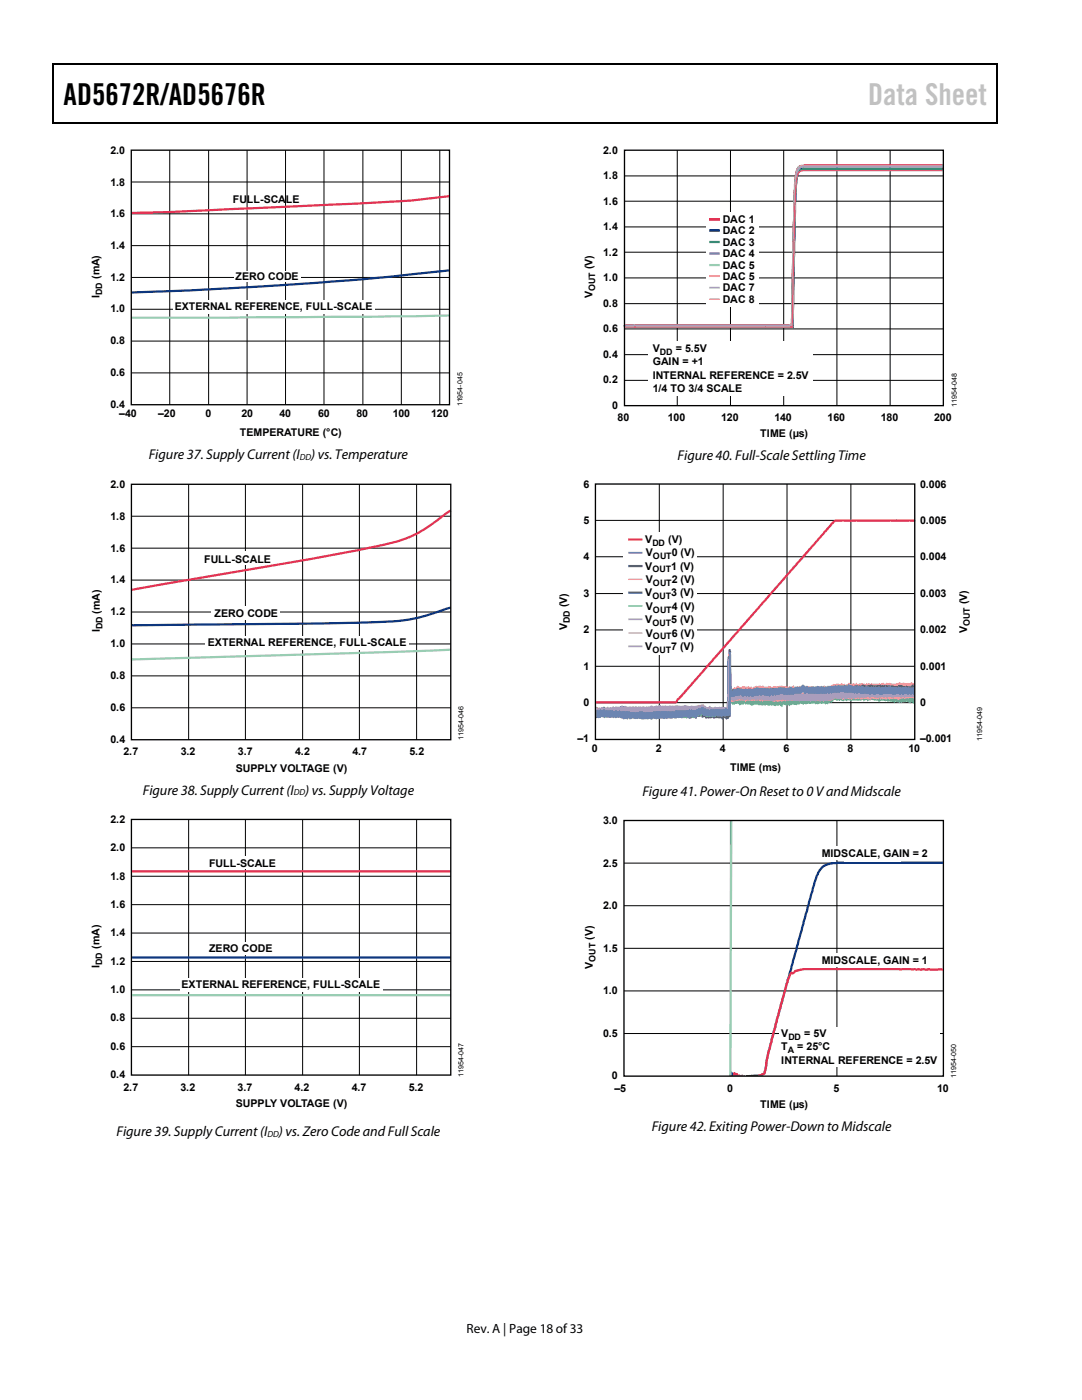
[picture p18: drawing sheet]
<svg xmlns="http://www.w3.org/2000/svg" width="216mm" height="279mm" viewBox="0 0 216 279" stroke-linecap="round" stroke-linejoin="round" font-family="sans-serif">
<defs><g id="words">
<text font-size="6" x="12.7" y="20.9">AD5672R/AD5676R</text>
<text font-size="6" fill="#c1c1c1" x="173.2" y="20.9">Data Sheet</text>
<g font-size="2.8">
<text x="29.7" y="91.7">Figure 37. Supply Current(I</text>
<text x="62.1" y="91.7">)vs. Temperature</text>
<text x="135.2" y="91.9">Figure 40. Full-Scale Settling Time</text>
<text x="28.5" y="158.6">Figure 38. Supply Current(I</text>
<text x="60.9" y="158.6">)vs. SupplyVoltage</text>
<text x="128.2" y="158.8">Figure 41. Power-On Reset to 0 V and Midscale</text>
<text x="23.2" y="226.7">Figure 39. Supply Current(I</text>
<text x="55.7" y="226.7">)vs. Zero Code and Full Scale</text>
<text x="130" y="225.7">Figure 42. Exiting Power-Down to Midscale</text>
</g>
<text font-size="2.7" x="93.1" y="266">Rev. A | Page 18 of33</text>
<g font-size="2.1">
<text x="22" y="30.7">2.0</text>
<text x="120.4" y="35.8">1.8</text>
<text x="120.4" y="30.7">2.0</text>
<text x="22" y="37">1.8</text>
<text x="46.4" y="40.6">FULL-SCALE</text>
<text x="120.4" y="40.9">1.6</text>
<text x="22" y="43.4">1.6</text>
<text x="120.4" y="46">1.4</text>
<text x="144.2" y="46.8">DAC 2</text>
<text x="144.2" y="44.5">DAC 1</text>
<text x="22" y="49.7">1.4</text>
<text x="118.2" y="53.8" transform="rotate(-90 118.2 53.8)">(V)</text>
<text x="120.4" y="51">1.2</text>
<text x="144.2" y="53.6">DAC 5</text>
<text x="144.2" y="51.3">DAC 4</text>
<text x="144.2" y="49">DAC 3</text>
<text x="19.8" y="59.4" transform="rotate(-90 19.8 59.4)">I</text>
<text x="19.8" y="55.7" transform="rotate(-90 19.8 55.7)">(mA)</text>
<text x="22" y="56">1.2</text>
<text x="47" y="55.9">ZERO CODE</text>
<text x="118.2" y="59.5" transform="rotate(-90 118.2 59.5)">V</text>
<text x="120.4" y="56.1">1.0</text>
<text x="144.2" y="58.2">DAC 7</text>
<text x="144.2" y="55.9">DAC 5</text>
<text x="22" y="62.4">1.0</text>
<text x="34.9" y="61.9">EXTERNAL REFERENCE, FULL-SCALE</text>
<text x="120.4" y="61.2">0.8</text>
<text x="144.2" y="60.4">DAC 8</text>
<text x="22" y="68.7">0.8</text>
<text x="120.4" y="71.4">0.4</text>
<text x="120.4" y="66.3">0.6</text>
<text x="130.2" y="70.2">V</text>
<text x="134.8" y="70.2">= 5.5V</text>
<text x="22" y="75">0.6</text>
<text x="120.4" y="76.5">0.2</text>
<text x="130.2" y="72.9">GAIN = +1</text>
<text x="130.2" y="75.6">INTERNAL REFERENCE = 2.5V</text>
<text x="22" y="81.4">0.4</text>
<text x="23.8" y="83.3">–40</text>
<text x="31.6" y="83.3">–20</text>
<text x="41" y="83.3">0</text>
<text x="48.2" y="83.3">20</text>
<text x="55.8" y="83.3">40</text>
<text x="63.5" y="83.3">60</text>
<text x="71.1" y="83.3">80</text>
<text x="78.4" y="83.3">100</text>
<text x="86.1" y="83.3">120</text>
<text x="122.1" y="81.5">0</text>
<text x="123.2" y="84">80</text>
<text x="130.2" y="78.3">1/4 TO 3/4 SCALE</text>
<text x="133.3" y="84">100</text>
<text x="143.9" y="84">120</text>
<text x="154.5" y="84">140</text>
<text x="165.1" y="84">160</text>
<text x="175.8" y="84">180</text>
<text x="186.4" y="84">200</text>
<text x="47.9" y="87.1">TEMPERATURE (°C)</text>
<text x="151.7" y="87.3">TIME (µs)</text>
<text x="22.1" y="97.4">2.0</text>
<text x="116.4" y="97.3">6</text>
<text x="183.6" y="97.3">0.006</text>
<text x="22.1" y="103.7">1.8</text>
<text x="116.4" y="104.6">5</text>
<text x="183.6" y="104.6">0.005</text>
<text x="22.1" y="110.1">1.6</text>
<text x="40.7" y="112.3">FULL-SCALE</text>
<text x="116.4" y="111.8">4</text>
<text x="128.8" y="108.4">V</text>
<text x="128.8" y="113.7">V</text>
<text x="128.9" y="111">V</text>
<text x="133.4" y="108.4">(V)</text>
<text x="133.9" y="113.7">1 (V)</text>
<text x="134" y="111">0 (V)</text>
<text x="183.6" y="111.8">0.004</text>
<text x="22.1" y="116.4">1.4</text>
<text x="116.4" y="119.1">3</text>
<text x="128.8" y="119">V</text>
<text x="128.9" y="116.4">V</text>
<text x="133.9" y="119">3 (V)</text>
<text x="134" y="116.4">2 (V)</text>
<text x="183.6" y="119.1">0.003</text>
<text x="19.9" y="122.4" transform="rotate(-90 19.9 122.4)">(mA)</text>
<text x="22.1" y="122.8">1.2</text>
<text x="42.8" y="123.1">ZERO CODE</text>
<text x="113.2" y="125.8" transform="rotate(-90 113.2 125.8)">V</text>
<text x="113.2" y="121.2" transform="rotate(-90 113.2 121.2)">(V)</text>
<text x="128.8" y="124.4">V</text>
<text x="128.9" y="121.7">V</text>
<text x="133.9" y="124.4">5 (V)</text>
<text x="134" y="121.7">4 (V)</text>
<text x="193" y="120.6" transform="rotate(-90 193 120.6)">(V)</text>
<text x="19.9" y="126.2" transform="rotate(-90 19.9 126.2)">I</text>
<text x="22.1" y="129.2">1.0</text>
<text x="41.5" y="129">EXTERNAL REFERENCE, FULL-SCALE</text>
<text x="116.4" y="126.4">2</text>
<text x="128.8" y="129.7">V</text>
<text x="128.9" y="127">V</text>
<text x="133.9" y="129.7">7 (V)</text>
<text x="134" y="127">6 (V)</text>
<text x="183.6" y="126.4">0.002</text>
<text x="193" y="126.4" transform="rotate(-90 193 126.4)">V</text>
<text x="22.1" y="135.5">0.8</text>
<text x="116.4" y="133.6">1</text>
<text x="183.6" y="133.6">0.001</text>
<text x="22.1" y="141.9">0.6</text>
<text x="116.4" y="140.9">0</text>
<text x="183.6" y="140.9">0</text>
<text x="22.1" y="148.2">0.4</text>
<text x="115.2" y="148.2">–1</text>
<text x="183.6" y="148.2">–0.001</text>
<text x="24.6" y="150.8">2.7</text>
<text x="36.1" y="150.8">3.2</text>
<text x="47" y="154">SUPPLY VOLTAGE (V)</text>
<text x="47.5" y="150.8">3.7</text>
<text x="58.9" y="150.8">4.2</text>
<text x="70.3" y="150.8">4.7</text>
<text x="81.7" y="150.8">5.2</text>
<text x="118.1" y="150.1">0</text>
<text x="130.9" y="150.1">2</text>
<text x="143.6" y="150.1">4</text>
<text x="145.7" y="153.9">TIME (ms)</text>
<text x="156.4" y="150.1">6</text>
<text x="169.1" y="150.1">8</text>
<text x="181.3" y="150.1">10</text>
<text x="22.1" y="164.3">2.2</text>
<text x="120.3" y="164.5">3.0</text>
<text x="22.1" y="169.9">2.0</text>
<text x="41.7" y="173">FULL-SCALE</text>
<text x="120.3" y="173">2.5</text>
<text x="164" y="171.1">MID</text>
<text x="167.9" y="171.1">SCALE, GAIN = 2</text>
<text x="22.1" y="175.6">1.8</text>
<text x="22.1" y="181.2">1.6</text>
<text x="120.3" y="181.4">2.0</text>
<text x="19.9" y="189.4" transform="rotate(-90 19.9 189.4)">(mA)</text>
<text x="22.1" y="186.9">1.4</text>
<text x="41.7" y="190.1">ZERO CODE</text>
<text x="118.3" y="187.6" transform="rotate(-90 118.3 187.6)">(V)</text>
<text x="120.3" y="189.9">1.5</text>
<text x="19.9" y="193.1" transform="rotate(-90 19.9 193.1)">I</text>
<text x="22.1" y="192.5">1.2</text>
<text x="36.2" y="197.1">EXTERNAL REFERENCE, FULL-SCALE</text>
<text x="118.3" y="193.3" transform="rotate(-90 118.3 193.3)">V</text>
<text x="164" y="192.4">MID</text>
<text x="167.9" y="192.4">SCALE, GAIN = 1</text>
<text x="22.1" y="203.8">0.8</text>
<text x="22.1" y="198.2">1.0</text>
<text x="120.3" y="198.4">1.0</text>
<text x="22.1" y="209.5">0.6</text>
<text x="120.3" y="206.9">0.5</text>
<text x="155.9" y="206.9">V</text>
<text x="155.9" y="209.6">T</text>
<text x="159.1" y="209.6">= 25°C</text>
<text x="160.5" y="206.9">= 5V</text>
<text x="22.1" y="215.1">0.4</text>
<text x="122.1" y="215.4">0</text>
<text x="155.9" y="212.3">INTERNAL REFERENCE = 2.5V</text>
<text x="24.6" y="217.6">2.7</text>
<text x="36" y="217.6">3.2</text>
<text x="47" y="220.9">SUPPLY VOLTAGE (V)</text>
<text x="47.4" y="217.6">3.7</text>
<text x="58.8" y="217.6">4.2</text>
<text x="70.2" y="217.6">4.7</text>
<text x="81.6" y="217.6">5.2</text>
<text x="122.6" y="217.9">–5</text>
<text x="145.1" y="217.9">0</text>
<text x="151.7" y="221.1">TIME (µs)</text>
<text x="166.3" y="217.9">5</text>
<text x="187" y="217.9">10</text>
</g>
<g font-size="1.8">
<text x="20.4" y="58.8" transform="rotate(-90 20.4 58.8)">DD</text>
<text x="118.7" y="58.1" transform="rotate(-90 118.7 58.1)">OUT</text>
<text x="131.7" y="70.8">DD</text>
<text x="59.8" y="91.8">DD</text>
<text x="130.2" y="108.9">DD</text>
<text x="130.3" y="111.6">OUT</text>
<text x="130.2" y="119.6">OUT</text>
<text x="130.2" y="114.2">OUT</text>
<text x="130.3" y="116.9">OUT</text>
<text x="20.4" y="125.6" transform="rotate(-90 20.4 125.6)">DD</text>
<text x="113.7" y="124.4" transform="rotate(-90 113.7 124.4)">DD</text>
<text x="130.2" y="124.9">OUT</text>
<text x="130.3" y="122.2">OUT</text>
<text x="193.5" y="124.9" transform="rotate(-90 193.5 124.9)">OUT</text>
<text x="130.2" y="130.2">OUT</text>
<text x="130.3" y="127.6">OUT</text>
<text x="58.6" y="158.8">DD</text>
<text x="118.8" y="191.9" transform="rotate(-90 118.8 191.9)">OUT</text>
<text x="20.4" y="192.5" transform="rotate(-90 20.4 192.5)">DD</text>
<text x="157.3" y="207.5">DD</text>
<text x="157.2" y="210.2">A</text>
<text x="53.4" y="226.8">DD</text>
</g>
<g font-size="1.4">
<text x="92.3" y="81.1" transform="rotate(-90 92.3 81.1)">11954-045</text>
<text x="190.9" y="81.3" transform="rotate(-90 190.9 81.3)">11954-048</text>
<text x="92.5" y="147.7" transform="rotate(-90 92.5 147.7)">11954-046</text>
<text x="196" y="147.9" transform="rotate(-90 196 147.9)">11954-049</text>
<text x="92.5" y="214.9" transform="rotate(-90 92.5 214.9)">11954-047</text>
<text x="190.8" y="215.1" transform="rotate(-90 190.8 215.1)">11954-050</text>
</g>
</g></defs>
<path d="M10.5 12.7h.3v1h-.3zM10.5 12.7h.3v.3h-.3zM133.3 12.7h.3v.3h-.3zM198.8 12.7h.2v1h-.2zM198.8 12.7h.2v.3h-.2zM10.5 24.4h.3v.2h-.3zM133.1 24.4h.2v.2h-.2zM198.8 24.4h.2v.2h-.2z" fill="#000"/>
<path d="M10.7 13.7v10.7M10.8 12.8h122.5M133.6 12.8h65.2M198.9 13.7v10.7M10.8 24.5h188" fill="none" stroke="#000" stroke-width=".25"/>
<g fill="none" stroke="#000" stroke-width=".2">
<path d="M26.2 36.3h63.5M33.9 30v50.8M41.6 30v50.8M49.3 30v50.8M57 30v50.8M64.6 30v50.8M72.4 30v50.8M80.1 30v50.8M87.8 30v50.8M26.2 55.4h63.5M26.2 49h63.5M26.2 42.7h63.5"/>
<path d="M26.2 74.4h63.5M26.2 68.1h63.5M26.2 61.7h63.5"/>
</g>
<path d="M89.7 54l-13.7 1.4-14.2 1.1-22 1.4-13.6 .5" fill="none" stroke="#0a347d" stroke-width=".44"/>
<path d="M89.7 39.1a270.8 270.8 0 0 1-24.1 1.8l-30.9 1.4-8.5 .2" fill="none" stroke="#e23354" stroke-width=".44"/>
<path d="M89.7 63l-15.4 .2-48.1 .2" fill="none" stroke="#99cdb3" stroke-width=".44"/>
<path d="M26.2 30h63.5v50.8h-63.5z" fill="none" stroke="#000" stroke-width=".26"/>
<g fill="#fff">
<path d="M46.7 54.2h13.3v2.1h-13.3z"/>
<path d="M34.7 60h40.1v2.7h-40.1z"/>
</g>
<path d="M37.6 96.7v50.9M49 96.7v50.9M60.4 96.7v50.9M71.7 96.7v50.9M83.1 96.7v50.9M26.2 115.8h63.7M26.2 109.4h63.7M26.2 103h63.7M26.2 134.9h63.7M26.2 128.5h63.7M26.2 122.1h63.7M26.2 141.3h63.7" fill="none" stroke="#000" stroke-width=".2"/>
<path d="M89.9 121.3l-.5 .1a38.7 38.7 0 0 1-15.9 2.8l-47.3 .6" fill="none" stroke="#0a347d" stroke-width=".44"/>
<path d="M89.9 101.9l-.5 .3a31.7 31.7 0 0 1-9.4 5.6 403.5 403.5 0 0 1-33 6.3l-20.8 3.6" fill="none" stroke="#e23354" stroke-width=".44"/>
<g fill="#fff">
<path d="M48.2 110.1h1.6v2.7h-1.6z"/>
<path d="M42.2 121h13.6v2.7h-13.6z"/>
</g>
<path d="M89.9 129.7l-63.7 1.9" fill="none" stroke="#99cdb3" stroke-width=".44"/>
<path d="M26.2 96.7h63.7v50.9h-63.7z" fill="none" stroke="#000" stroke-width=".27"/>
<path d="M41 127h40.5v2.8h-40.5z" fill="#fff"/>
<g fill="none" stroke="#000" stroke-width=".2">
<path d="M26.2 174.9h63.7M26.2 169.2h63.7M37.6 163.5v51.1M49 163.5v51.1M60.4 163.5v51.1M71.7 163.5v51.1M83.1 163.5v51.1M26.2 197.5h63.7M26.2 191.9h63.7M26.2 186.2h63.7M26.2 180.5h63.7M26.2 208.9h63.7"/>
<path d="M26.2 203.2h63.7"/>
</g>
<path d="M26.2 191.1h63.7" fill="none" stroke="#0a347d" stroke-width=".44"/>
<path d="M26.2 173.9h63.7" fill="none" stroke="#e23354" stroke-width=".44"/>
<path d="M26.2 198.6h63.7" fill="none" stroke="#99cdb3" stroke-width=".44"/>
<path d="M26.2 163.5h63.7v51.1h-63.7z" fill="none" stroke="#000" stroke-width=".27"/>
<g fill="#fff">
<path d="M41.2 188.1h13.3v2.5h-13.3z"/>
<path d="M45.3 170.9h5.1v2.5h-5.1z"/>
<path d="M36 195.2h40.3v2.7h-40.3z"/>
</g>
<g fill="none" stroke="#000" stroke-width=".2">
<path d="M124.6 35.1h63.6M135.1 30v51M145.8 30v51M156.4 30v51M167 30v51M177.6 30v51M124.6 40.2h63.6M124.6 55.5h63.6M124.6 50.3h63.6M124.6 45.3h63.6M124.6 70.8h63.6M124.6 65.6h63.6"/>
<path d="M124.6 60.6h63.6M124.6 75.9h63.6"/>
</g>
<path d="M188.2 33.1l-28 .1a1.27 1.27 0 0 0-1.2 1.2l-.4 4-.5 26.8-.1-.4v.2l-.1-.2-.1 .2-33.2-.1" fill="none" stroke="#db0029" stroke-width=".53"/>
<path d="M188.2 33.7h-28a1.35 1.35 0 0 0-1.2 1.2l-.4 5.5-.5 25v-.4l-.1 .2h-33.4" fill="none" stroke="#0a347d" stroke-width=".53"/>
<path d="M188.2 33.8h-27.8a1.38 1.38 0 0 0-1.4 1l-.1 .8-.3 3.8-.5 26-.1-.3v.2l-.1-.2-33.3 .1" fill="none" stroke="#339b66" stroke-width=".44"/>
<path d="M188.2 33.2h-28.3l-.5 .2-.3 .5-.2 1-.3 3.2-.5 27.2-.1-.5v.2l-.1-.2-.1 .2h-33.3" fill="none" stroke="#8366b0" stroke-width=".44"/>
<path d="M188.2 33.2h-27.8a1.11 1.11 0 0 0-1.4 .9l-.4 4.4-.5 26.7-.1-.4v.2l-.1-.2-.1 .2h-33.2" fill="none" stroke="#99cdb3" stroke-width=".44"/>
<path d="M188.2 33.2h-28.2a1.48 1.48 0 0 0-1.1 1.5l-.3 3.3-.1 2.5-.4 24.8-.1-.5v.2h-33.4" fill="none" stroke="#fea36e" stroke-width=".35"/>
<path d="M188.2 33.3h-27.8a1.35 1.35 0 0 0-1.4 1.1l-.1 .9-.3 4.3-.5 25.6-.1-.4v.3l-.1-.2-33.4 .1" fill="none" stroke="#9daecb" stroke-width=".35"/>
<path d="M188.2 34h-27.8a1.28 1.28 0 0 0-1.3 1.2l-.2 1.1-.3 4.7-.5 24.5-.1-.3-33.4 .1" fill="none" stroke="#e9667f" stroke-width=".27"/>
<path d="M124.6 30h63.6v51h-63.6z" fill="none" stroke="#000" stroke-width=".27"/>
<path d="M140.8 42.4h10.5v18.7h-10.5z" fill="#fff"/>
<path d="M141.5 43.8h2.1" fill="none" stroke="#db0029" stroke-width=".53"/>
<path d="M141.5 46h2.1" fill="none" stroke="#0a347d" stroke-width=".53"/>
<path d="M141.5 48.3h2.1" fill="none" stroke="#339b66" stroke-width=".44"/>
<path d="M141.5 50.6h2.1" fill="none" stroke="#8366b0" stroke-width=".44"/>
<path d="M141.5 52.9h2.1" fill="none" stroke="#99cdb3" stroke-width=".44"/>
<path d="M141.5 55.1h2.1" fill="none" stroke="#fea36e" stroke-width=".35"/>
<path d="M141.5 57.4h2.1" fill="none" stroke="#9daecb" stroke-width=".35"/>
<path d="M141.5 59.7h2.1" fill="none" stroke="#e9667f" stroke-width=".27"/>
<path d="M129.2 68.1h32.9v11h-32.9z" fill-rule="evenodd" fill="#fff"/>
<path d="M131.6 96.6v51M144.3 96.6v51M157 96.6v51M169.8 96.6v51M118.8 103.9h63.7M118.8 111.1h63.7M118.8 118.5h63.7M118.8 125.7h63.7M118.8 133h63.7M118.8 140.2h63.7" fill="none" stroke="#000" stroke-width=".2"/>
<path d="M118.6 141.8l.4-.2a.38 .38 0 0 0 .7-.1h.7a.61 .61 0 0 0 .8 0h.2a1.99 1.99 0 0 0 1.6-.2l.2 .3 .5-.2h.4l.4 .2 .4-.3 .5 .2 .1-.2h1.1a2.67 2.67 0 0 0 1.9 0l.4 .3 .9-.3 .2 .3 .3-.2 .5 .2 .2-.1 .3 .1h.9l.2-.1 .3 .1h.4l.2 .1 .8-.3 .5 .2a.57 .57 0 0 1 .8 0l.3-.2h.6a.55 .55 0 0 0 .8-.1l1.5 .4 .5-.4 .5 .2 .4-.4 .2 .1 .2 .4 .2-.1 .5 .2 .2-.1a.77 .77 0 0 0 .9 .1l.2 .1 .2-.2 .2 .2h.6l.5-.2 .4 .2 .3-.2 .1 .2 .6-.1 .2-12.1h.2l.2 .4-.1 .6 .3 7.4 .3-.1 .2-.2 .7 .1 .4-.3 .1 .3 .7-.1a.77 .77 0 0 0 .9 0l.7 .1 .2-.3 .5 .2 .1-.3 .4 .1 .9-.3 .3 .1v.2l.3-.2 .2 .1 .1 .2h.4a.36 .36 0 0 1 .6 0h.8a.43 .43 0 0 1 .7 0 .56 .56 0 0 1 .8 0l.2-.2 1.3 .1 .2-.2 .3 .2 .1-.2 .5 .1 .4-.2 .4 .2 .4-.2 .6 .2a1.58 1.58 0 0 1 1.5-.1h.4a1.76 1.76 0 0 0 1.5-.2l.2 .2h.7l.4-.3 .2 .1h.4l.3-.1h.4l.8-.2 .9 .2 .3-.2h.4l.1 .2 1.6-.1 .4 .1h.3l.9 .1 .2-.1 .5 .2 .4-.2a.62 .62 0 0 0 .9 .1l.9 .2 .2-.3 .3 .2 .3-.2 .1 .1 1.4-.1 .1 .2 .4-.2 .6 .3 .3-.3 .2 .2 .7-.2 .1 .2 .4-.3a.38 .38 0 0 0 .3 .3 .38 .38 0 0 0 .4-.2l.4 .2 .5-.1a.43 .43 0 0 1 .6 .1 .43 .43 0 0 1 0 .6v.6l-.2 .2h-1.3l-.2 .2-.2-.2h-1.1l-.3 .2h-.6l-.2-.2-.5 .1-.9-.2-.7 .2a.44 .44 0 0 1-.8-.1l-.7 .2-.4-.2h-1.7l-.4-.1-.3 .1h-.5a.4 .4 0 0 0-.7 0l-.2-.1h-.7l-.4-.2-.4 .2-1.4-.1-.2 .1-.1-.1-.3 .1h-.2l-.1-.2-.2 .1h-.4l-.3 .1h-.7l-.5 .4-.2-.2-.8 .1a.47 .47 0 0 1-.8 .1l-.5 .2-.2-.1-.1-.2h-1.2a.37 .37 0 0 1-.6 0h-.8l-.3 .2-.7-.1-.7 .2-.3-.1-.5 .2-.4-.2a.55 .55 0 0 0-.8 .2l-.3-.1-.1 .3h-.3a.59 .59 0 0 0-.8-.2l-.3-.2-.5 .3-.2-.2-.5 .1-.9-.2-.2 .2-.3-.2h-.6l-.7 .4h-.1a1.77 1.77 0 0 0-1.5 .1l-1-.3-.7 .1-.2 .3-.2-.2-.5 .3-.3-.2v3.1a.47 .47 0 0 1-.4 .6l-.4 .4-.3-.3h-.3l-.2 .3-.3-.3-.4 .1-.3-.2-.7 .2-.2-.2-.6 .2h-.8h-.2v-.3l-.7 .1-.1-.4a.59 .59 0 0 1-.8 .3l-.1 .3h-.2a.52 .52 0 0 0-.7-.2h-.1a.45 .45 0 0 1-.4 .2 .45 .45 0 0 1-.4-.2l-.4-.2-.4 .1a.65 .65 0 0 0-.9 0h-.4l-.2-.2-.2 .2-.5-.1-.6 .2-1.2-.1-.2 .2a.93 .93 0 0 0-1.1-.2l-.3-.1-.6 .1-.1-.2-.8 .1a.36 .36 0 0 0-.6 0l-.8-.2-.4 .2-2.1-.1-.5 .2a1.38 1.38 0 0 0-1.5 .1l-1-.2-.2 .2h-.6l-1.2-.2-1.6 .4-.2-.2z" fill="#593396"/>
<path d="M118.9 141.6l.3 .1 .1-.1h.5l.4-.1 .1 .1 1-.1 .1 .2 .2-.2 .5 .1h.3v-.1l.2 .1 .6-.1a.28 .28 0 0 0 .4 .2 .28 .28 0 0 0 .2-.3l.1 .2h1.2l.2-.2 .3 .2h1.8l.3-.2 .4 .2 .1-.2 .3 .2 .3-.2 .6 .2 .2-.3 .2 .3 .4-.2 .2 .2h.4l.1-.2 .4 .2 .2-.3 .3 .2 .2-.1 .6 .1 .3-.2a.36 .36 0 0 0 .6 0l.2 .1a.34 .34 0 0 0 .5-.3l.2 .4 .3-.2 .2 .3 .1-.3h.7v.2l.1-.2h.1l.5 .3 .4-.2 1.1 .1 .2-.2 .1 .3h.2l.1-.2 .4 .1 .4-.6 .3-.1 .1-.1 .3 .3 .2-.3 .3 .2v.3l.3 .3 .3-.1 .8 .2a.3 .3 0 0 1 .3-.2 .3 .3 0 0 1 .2 .2h.1l.1-.1h.4l.1-.2 .5 .1a.31 .31 0 0 0 .3 .2 .31 .31 0 0 0 .3-.3l.3 .2 .1-.2 .1 .2h.4v-1.4h.2l.1-9.6 .1 .2 .1 5 .2 1.9 .6-.2 .2-.3 .1 .2 .3-.3a.27 .27 0 0 1 .3-.1 .27 .27 0 0 1 .2 .2h.5l.1-.1h1.2l.2 .1 .5-.1 .2 .2 .2-.2h.4v-.1l.6 .1 .3-.2 .4 .2 .2-.2 .1 .3 .3-.1 .1 .1h.3l.2-.2 .6 .2 .4-.1h1.1v-.1l.5 .1 .1-.2 .2 .2h.6l.1 .1 .1-.1 .3 .1 .1-.1h.8l.2-.2 .1 .2 .3 .1 .4-.1 .2 .1 .2-.2 .2 .1h.6l.1 .1 .8-.2 .4 .2 .1-.1h.5a.37 .37 0 0 0 .7 0l.1 .1h.9l.5-.3 .1 .2h.5v-.1h.3a.28 .28 0 0 0 .3 .1 .28 .28 0 0 0 .2-.3l.2 .1 .2-.3a.44 .44 0 0 0 .7-.2l.1 .3 .1-.2 .4 .2 .3-.3 .3 .3 .3-.2 .2 .3 .6-.2 .1-.3 .6 .4 .3-.2 .4 .1 .2-.3a.33 .33 0 0 0 .3 .3 .33 .33 0 0 0 .4-.2l.1 .2 .4-.2 .2 .2h.5l.1-.2 .2 .2 .2-.1a.38 .38 0 0 0 .6-.1l.1 .2h1.3l.1-.2 .4 .2v-.2l.3 .1 .1-.2a.43 .43 0 0 0 .8 0l.4 .2 .2-.2 .5 .3h.4l1-.3h.2v.1l.5-.1 .6 .2 .4-.1 .2 .1 .5-.2 .3 .2 .1-.1 .3 .2v1.1l-.2 .2-.1-.2-.6 .1-.5-.2-.1 .3h-.3v.1l-.2-.3-.4 .3-.4-.3-.5 .2-.2-.2-.5 .2-.4-.2-.3 .2-.2-.1-.4 .1-.3-.2-.1 .2-.9-.1-.2 .2a.31 .31 0 0 0-.5-.2l-.3 .2-.2-.2-.1 .1-.9-.1-.2 .2-.3-.3-.3 .2-1.4-.1-.3 .1h-.3l-.1 .1-.2-.1a.33 .33 0 0 0-.6 0l-.9-.1a.27 .27 0 0 1-.2 .3 .27 .27 0 0 1-.4-.2l-.8 .1-.1-.1-.2 .1-.3-.1-.1 .1-.4-.1-.6 .4-.4-.1-.3 .3h-1.5l-.1 .1h-.3l-.1-.1-.1 .1-.7-.1v.1h-.2l-.1-.2v.2l-.2-.1-.5 .1-.2-.2-.2 .2-.1-.1-.1 .2-.4-.2-.7-.1-.5 .2-.1-.1h-.2l-.1 .1-.2-.1-.1 .2-.2-.3-1.1 .2-.1-.2-.7 .1-.2-.1-.2 .1-.2-.2-.9 .3-.1-.2-.3-.1v.2l-1.1-.1-.3 .2-.1-.2-.3 .2-.1-.1-.2 .1-.2-.2-.2 .2-.3-.3h-.2l-.1 .3-.2-.2-.4 .2-.1-.2-.1 .2a.43 .43 0 0 0-.8 0l-.8-.1-.1 .1-.2-.2h-.3a.33 .33 0 0 0-.5 .2h-.2l-.1-.2-.2 .1a.38 .38 0 0 0-.6 .1h-.1l-.3 .2-.2-.1-.5 .3-.4-.5v-.2v4l-.2 .4h-.3l-.1 .2-.2-.2-.5 .2-.4-.1a.39 .39 0 0 0-.7 .2l-.1-.2h-.7l-.5 .3-.2-.4a.22 .22 0 0 1-.2 .2 .22 .22 0 0 1-.2-.2l-.1-.1-.3 .3-.2-.4h-.2l-.2-.4-.1 .2a.37 .37 0 0 1-.6 0l-.4 .2-.3 .5-.1-.2-.2 .2-.1-.2-.2 .2-.1-.3-.2 .2-.2-.2v.2l-.3 .1a.36 .36 0 0 0-.6 0l-.1-.2-.3 .1-.1-.2-.1 .3-.1-.3-.3 .3-.1-.2-.1 .1a.99 .99 0 0 0-1.2 .1l-.2-.3-.1 .2-1-.1-.3 .3-.1-.3-.2 .2-.9-.3h-.3v.2l-.4-.1-.1 .3-.3-.2-.2 .1-.1-.2-.1 .2h-.5a.29 .29 0 0 1-.3 .1 .29 .29 0 0 1-.2-.3l-.7 .1-.1 .2-.2-.2-.2 .2a.44 .44 0 0 0-.7 0l-.2-.2-.2 .2-.2-.2-.5 .1-.3-.3-.3 .4-.3-.3-.1 .2-.4-.1-.2 .3-.2-.3h-.4l-.2 .2-1.4-.1-.2 .2-.1-.3-.2 .2h-.9l-.1-.2a.29 .29 0 0 1-.3 .2 .29 .29 0 0 1-.3-.2l-.1 .3-.2-.2-1.2 .1v-.7z" fill="#fea36e"/>
<path d="M119 141.2h.2a.5 .5 0 0 0 .8 0l.3 .1 .2-.3 .4 .4h.4l.5-.2 .5 .1 .6-.3 .2 .2h.4l.4-.3 .3 .2 .2-.2 .2 .2 .4-.1 .1 .2 1.1-.2 .2 .2 .5-.2 .4 .2 .7-.1 .5 .2a.43 .43 0 0 1 .7 0l1.1-.1 .3-.2 .3 .2 .2-.1 .2 .2 1-.1 .2 .2 .3-.3 .9 .2h1l.6-.2 .7 .2 .6-.1a.75 .75 0 0 0 1.1-.1l.5 .3 1.2-.6 .5 .2v-.2h.3l.7 .5 .3-.1 .2 .2h.9a.53 .53 0 0 1 .8 0l.1-.2 .7 .2 1.1-.2 .1-1.8v-7.1l.1-1.1 .2-.3 .2 .3 .1 5.9 .2 .8 .3-.4 .4 .2 .7-.4 .3 .2 .9 .1 .1-.1 .3 .1h1.4l.6-.3h1.8l.2 .2 .3-.2 .2 .2 .8-.2h.6l.2 .2 1-.2 .2 .1 .3-.2 .6 .3 1-.2a.66 .66 0 0 0 .8 .1l.5-.1 .4 .2 .2-.2h.3l.3 .2h.9l.1-.2 .3 .2 .4-.1 .4 .3 .4-.4 .2 .2 .5-.1a2.02 2.02 0 0 0 1.6-.2l.6 .1 .6-.3 .9 .2 .9-.1 .1-.3 .3 .2 1.2-.2a.43 .43 0 0 0 .7 0h.7a.51 .51 0 0 0 .7-.2l.4 .1a.51 .51 0 0 0 .8 0l.3 .1 .3-.2 .3 .2h.7l.7-.2 .3 .2h2.2l.4 .2h.7l.1-.3h.6l.2 .3h1.7l.4-.4 .2 .4a.91 .91 0 0 1 .3 1 .45 .45 0 0 1-.3 .5 .45 .45 0 0 1-.5-.1l-.5 .1-.6-.1h-1.1l-.2 .1-.2-.1-.5 .1-.3-.2h-.8v.2h-.2l-.4-.2-.6-.1h-2.5a2.36 2.36 0 0 1-1.7 0l-.1 .2-.2 .1-.2-.2-1.3 .2-.5-.1-.1 .1-.3-.1h-.5l-.5 .2-.3-.1-.5 .5-.2-.1v-.3l-.3-.1-.3 .2-.6-.1-.2 .3-.4-.2-.2 .2-.2-.1-.4 .2-1.6-.1-.3 .2h-.6l-.2-.2-1.3 .1-.7-.3-.3 .2-.8-.1-.3 .5-.5-.5-.4 .2h-.5a.89 .89 0 0 1-1.1-.2l-.1 .2-.8-.1-.1 .2-1.5-.2-1.8 .2-.2-.2h-.6l-.3 .3-.2-.2-.9 .2-.3-.2h-.7l-.2 .3-.4-.2-.1 .1-.2-.3h-.6l-.7 .3-.1-.1-.4 .3-.7-.1v3l-.2 .3a.34 .34 0 0 1-.3 .3 .34 .34 0 0 1-.3-.2l-.4 .2-1.6-.1-.2 .2-.2-.1-.3 .2-.4-.3h-.4l-.2 .2-.9-.6h-.6l-.5 .2-.2 .6-.2-.1-.1-.3h-.4l-.2 .2-.6-.2-.6 .1-.4-.2-.3 .2-.5-.3h-.4a.64 .64 0 0 1-.9 .1l-.2-.1a1.59 1.59 0 0 1-1.4 0l-.2 .2h-.8l-.7-.3-.8 .2-.8-.1-.3 .2-.3-.2-3 .2-.3-.2-.4 .1-.5-.2-.2 .1-.3-.2-.2 .4-.7-.3-.4 .2-.3-.2-.1 .2h-2.2l-.5 .2-.1-.2h-.9v-1.1z" fill="#3b5d97"/>
<path d="M118.9 141.5l.3 .1 .1-.3 .1 .3 .3-.1 .3 .1h.2a.36 .36 0 0 0 .6-.3l.1 .3h.3l.3-.1 .2 .2 .7-.2 .4 .2 .2-.1 .5 .1 .4-.1 .1 .2 .2-.2 .2 .2v-.1h.3h.3v.2l.3-.1 .2 .2h.3l.1-.2 .4 .1v-.2h.3v.3l.8-.1h.3v.2l.6-.2 .4 .2 .5-.2 .2 .2 .1-.2 .4 .2 .3-.3 .2 .2 .2-.2h.3l.3 .3 .4-.3a.67 .67 0 0 0 .9 0l.2 .2 .4-.2 .1 .3 .8-.4 .2 .3 .4-.2 .8 .2 .2-.3 .2 .1a.33 .33 0 0 0 .3 .2 .33 .33 0 0 0 .3-.3l.5 .1 .1 .3 .4-.3 .2 .2v-.2l.3 .1 .2-.2 .1 .2 .3-.1h.4l.4-.4 .3 .2 .5-.1 .1-.4a.94 .94 0 0 0 1.2 .6l.2-.1 .9 .2 .2-.2 .3 .2a.25 .25 0 0 1 .1-.2 .25 .25 0 0 1 .3 0h.4a.29 .29 0 0 0 .3 .1 .29 .29 0 0 0 .3-.1h.2v-.2h.3v.2h.2l.3-.1v-10.7l.2-.2 .2 1.4 .2 6.5a.58 .58 0 0 0 .1 .7 .58 .58 0 0 0 .7 .1v-.4h.2v.3l.5-.1 .1 .2 .3-.1 .2 .2v-.1l.4-.1 .3 .2 .2-.2 .3 .1 .5-.1 .1 .3 .9-.1a.23 .23 0 0 1 .2-.1 .23 .23 0 0 1 .2 .1h.4l.2-.1h.4v.2l.8-.1a.38 .38 0 0 1 .6 .1h2.2a.28 .28 0 0 1 .3-.2 .28 .28 0 0 1 .2 .2l.3-.2 .7 .2 .6-.2 .4 .1 1-.3h.3l.2 .2 .1-.1a.23 .23 0 0 1 .2-.3 .23 .23 0 0 1 .2 .2l.4 .2 .3-.2h1.3a.26 .26 0 0 0 .2 .2 .26 .26 0 0 0 .3-.2l.3-.1a.25 .25 0 0 0 .3 .2 .25 .25 0 0 0 .2-.2h.3l.1 .2 .3-.3 .4 .3h.6v-.4l.7 .1 .2-.4a.28 .28 0 0 1 .2-.1 .28 .28 0 0 1 .3 .1l.2-.1 .1 .1h.7l.4-.1 .5 .2 .3-.2 .2 .1h.2l.2 .1 .1-.1 .4 .1v-.1h.3v-.2l.2-.1a.45 .45 0 0 0 .7 .3l.3-.2 .1 .2a.23 .23 0 0 1 .3-.2 .23 .23 0 0 1 .2 .2l.2-.2 .6 .2 .6-.3 .1 .2 .6-.1 .2 .2h.5l.1-.2 .4 .2 .1-.1 .5 .1h.3l.1 .1 .6-.1 .2 .1h.2v.1l.2-.2h.3l.4 .3 .2-.2 .2 .1 .1-.2 .2 .3 1 .1 .2-.2 .3 .3a.33 .33 0 0 1 .3-.3 .33 .33 0 0 1 .3 .2l.4 .2 .2-.3 .2 .1a.28 .28 0 0 1 .4 .1l.3 .3v.8l-.2 .3-.2-.1a.27 .27 0 0 0-.3-.2 .27 .27 0 0 0-.3 .3v-.1a1.11 1.11 0 0 0-1.4-.1l-.2-.1-.2 .2-.2-.2-.1 .2-.9-.3a.28 .28 0 0 1-.2 .2 .28 .28 0 0 1-.3-.1l-.8-.2-.1 .2-.2-.2-.3 .1-.4-.2-.4 .1-.1-.2-.4 .4-.1-.3-.8 .1-.2-.3-.2 .1-.3-.1-.1 .2-.2-.1-.4 .3-.1-.3h-.5l-.2 .3-.1-.4-.5 .3-.2-.2-.1 .2h-1.7l-.5-.2-.2 .3-.2-.2h-.4l-.1 .2-.6-.3-.1 .2-.2-.2-.4 .2-.3-.3-.4 .1-.2 .3a.29 .29 0 0 1-.2 .3 .29 .29 0 0 1-.3-.2l-.1 .2h-.2l-.1 .2h-.2v-.2l-.1 .1a.18 .18 0 0 1-.2 .2 .18 .18 0 0 1-.1-.2l-.6-.1-.1 .2-.3-.2-.1 .2-.2-.2-.2 .3-.1-.2a.32 .32 0 0 1-.3 .1 .32 .32 0 0 1-.3-.2h-.4a.4 .4 0 0 1-.6 .1l-.6 .2-.4-.2-.1 .3-.2-.3h-.4l-.2 .2-.3-.1a.23 .23 0 0 1-.2 .2 .23 .23 0 0 1-.3-.1h-.6l-.3 .2-.1-.2-.2 .3-.1-.2-.4 .1-.7-.2-.3 .5-.4-.3v-.2l-.2 .2h-.4l-.2-.1-.1 .2-.4-.2-.4 .1v-.1l-.3 .1h-.5v-.2l-.4 .2-.2-.1-.4 .1-.4-.1-.3 .1-.3-.2h-.5l-.6 .2-.4-.2h-1v-.2h-.1l-.1 .2-.7 .1a.23 .23 0 0 1-.2 0 .23 .23 0 0 1-.1-.3l-.7 .1-.2 .2-.2-.2-.1 .2-.1-.2a.43 .43 0 0 1-.3-.6l-.1-.1v2.6l-.2 .4-.7 .1-.1 .2-.1-.2h-.8l-.1 .2-.8-.2a.28 .28 0 0 1-.3 .2 .28 .28 0 0 1-.2-.1l-.1 .2-.2-.2-.2 .2h-1.1v-.3l-.4 .1-.2-.2-.1-.3-.2 .6a.3 .3 0 0 0-.2-.3 .3 .3 0 0 0-.4 .1v-.1l-.3 .3-.2 .3-.2-.2-.2 .1-.5-.2-.2 .1h-.6l-.1 .2-.1-.2-.9 .1-.3-.1-.3 .1-.3-.1-.3 .1h-.3l-.1-.1-.5 .1h-1.7l-.4-.1h-.4a.29 .29 0 0 1-.3 .2 .29 .29 0 0 1-.3-.2h-1.6l-.3 .2-.1-.2h-.7l-.1 .2a.23 .23 0 0 0-.2-.2 .23 .23 0 0 0-.2 .2l-.4-.2h-.2a.27 .27 0 0 1-.3 .2 .27 .27 0 0 1-.3-.2h-.4l-.1 .1-.2-.2-.2 .1-.1-.1h-.3l-.3 .2h-.1v-.1l-.2 .1-.1-.2-.4 .1-.1-.1-.1 .1-1-.3-.4 .1v-.2l-.2 .1a.19 .19 0 0 1-.3 .2 .19 .19 0 0 1-.1-.3h-.8l-.1 .4h-.1v-.4h-.5l-.2 .2v-.2h-.3v.2h-.4l-.1-.3-.3 .1a.31 .31 0 0 1-.3-.2 .31 .31 0 0 1 0-.3v-.6z" fill="#66b48c"/>
<path d="M118.7 141.5l.9-.1 .3 .2h.8l.1-.4 .2 .4h.3l.3 .1 .5-.2 .3 .1 .4-.2 .2 .2 .1-.1 .7 .1 .1-.4a.4 .4 0 0 0 .4 .3 .4 .4 0 0 0 .4-.2l.1 .2 .4-.2 .3 .2 .3-.3 .3 .3h.8l.8-.3 1.8 .1 .3-.3 .2 .3 .2-.2 .9 .2 .2-.2 .3 .3 .4-.2h.9l.4 .2 .3-.2 .3 .1 .5-.3 .2 .3 1.1-.2a.57 .57 0 0 1 .8 .1l.5-.2v.1l.2-.2 .3 .2h.5l.2-.2 .2 .2a.42 .42 0 0 0 .7-.2l.2 .1 .1-.3 .3 .2 .3-.2a.3 .3 0 0 1 .4-.2 .3 .3 0 0 1 .2 .3l.3 .1 .1 .3 .6-.4 .2 .4 1.3-.1 .1 .2 .4-.3 .2 .2 .1-.1a.87 .87 0 0 0 1 0h.4l.1-1v-9.7l.2-.2 .2 .1 .2 7.7a.34 .34 0 0 0 0 .4 .34 .34 0 0 0 .4 .1h.3l.3-.2 .7 .2a1.55 1.55 0 0 1 1.4 0l.9-.3a.36 .36 0 0 0 .6 0h.3l.2-.2 .2 .2h1.1a.29 .29 0 0 1 .2-.2 .29 .29 0 0 1 .3 .2l.2-.2a.57 .57 0 0 0 .8 .1l.3 .1 .2-.2 .7 .3h.6l.3-.3a.4 .4 0 0 0 .6 .3h1.5l.2-.3 .6 .3 .4-.2h1.1a.48 .48 0 0 0 .7 0l.4 .1 .1-.3 .2 .2 .5-.1 .2 .2h.5l.3-.3 .4 .3 1-.1 .2 .2 .2-.3h.7l.5-.2a.35 .35 0 0 1 .3-.3 .35 .35 0 0 1 .4 .2l.4 .1 .3-.1 .8 .1 .1-.2 .3 .2 .5-.1 .2-.2 .8 .1 .2-.2a1.74 1.74 0 0 0 1.4 .1l2 .1 .2-.2a1.53 1.53 0 0 0 1.5 0l.3 .2 .3-.1 .3 .1 .4-.2 .5 .2 1.1-.1 .2 .2 .5-.2v.2a.33 .33 0 0 1 .3-.3 .33 .33 0 0 1 .4 .2l.3-.2 .2 .2 .4-.2 1.2 .2 .1-.2a.49 .49 0 0 1 .5 .6 .54 .54 0 0 1-.4 .8l-.3 .2h-.4l-.1-.3-.7 .3-.7-.2-.1 .3-.5-.2-.2 .3-.3-.3-.3 .2-.2-.2-.5 .1-.5-.2-.6 .2-.3-.3a.31 .31 0 0 1-.3 .4 .31 .31 0 0 1-.3-.3l-.2 .2-.6-.2-.4 .3-.1-.2h-.9l-.2 .2-.5-.2-.4 .1v-.2l-.1 .1a.39 .39 0 0 1-.7 0l-.5 .2-.3-.2-.9 .2-.2-.3-.1 .2h-.2l-.2 .2-.4-.2h-.7l-.4 .2-.3-.2h-.6v.1a.38 .38 0 0 1-.7-.1l-.7 .5h-1l-.1 .2-.4-.2-.2 .2a.42 .42 0 0 0-.7 0h-.6l-.6-.3-.7 .1-.3 .2-.3-.2-.5 .1-.3-.2-.4 .2-1.2-.1-.6 .3-.1-.2-1 .1-.2-.2-.3 .2-.3-.2-.4 .1-.2-.2-1.5 .3-.4-.2-.3 .1-.7-.2-.4 .2-.7-.1-.2 .2-.2-.2-.2 .3-.4-.2-.4 .1a.56 .56 0 0 1-.8 0l-.6 .2-.3-.2h-.7l-.2 .2-.5-.1-.6 .2-.3-.1-.2-.3v2a.9 .9 0 0 1-.3 1l-.1-.1-.3 .2-.3-.2-.5 .2-.4-.3-.2 .2-1.2 .1-.6-.2-.2 .3-.1-.3a1.13 1.13 0 0 1-1.3-.6l-.3 .4h-.3a.37 .37 0 0 0-.6 .3h-.2l-.2-.2a.29 .29 0 0 1-.2 .2 .29 .29 0 0 1-.3-.2h-1.1l-.3 .3-.5-.3h-.4l-.2 .2-.2-.2-.7 .2a.27 .27 0 0 0-.3-.1 .27 .27 0 0 0-.2 .3l-.2-.3-.3 .2a.6 .6 0 0 0-.8 .2l-.9-.4a.35 .35 0 0 1-.3 .3 .35 .35 0 0 1-.3-.1l-.2-.2-.3 .2h-.8l-.1-.2h-.6l-.1 .2h-.1a.36 .36 0 0 0-.7 0h-.5l-.3-.2-.8 .3-.5-.1-.2 .3-.1-.2h-.7l-.1 .2-.4-.2-.3 .2-.9-.1a.36 .36 0 0 1-.6 0h-.7l-.4 .3-.2-.3-.3 .3-.4-.4h-.6l-.3 .2-.1-.2-.2 .2a.44 .44 0 0 0-.7 0l-.6-.4z" fill="#9daecb"/>
<path d="M118.8 140.9h.1l.3 .5 .1-.3 .1 .3 .2-.2 .4 .2 .1-.2 .1 .2 .3-.2 .2 .2 .3-.2 .8 .3 .5-.2a.36 .36 0 0 0 .6 0l.3 .1a.29 .29 0 0 1 .3-.2 .29 .29 0 0 1 .3 .2h.5l.1 .1 .4-.2 .3 .2 .3-.2 .1 .2 .6-.2 .2 .3 .6-.3 .1 .2 .6-.1 .1 .1 .2-.2 .2 .3 .5-.1 .2-.3 .2 .3a.29 .29 0 0 1 .3-.2 .29 .29 0 0 1 .2 .2l1.7-.1 .3 .2v-.2l.2 .2 .5-.4 .2 .2a.24 .24 0 0 0 .2 0 .24 .24 0 0 0 .2-.2l.1-.1 .3 .3 .1-.4 .2 .3 .9-.1 .9 .1 .1-.2 .7 .1 .3-.2 .2 .2 .6-.4 .1 .3 .2-.1 .2 .2h.4l.4-.3 .1 .3h.2l.2-.3 .6-.2a.37 .37 0 0 0 .6-.2l.3 .2v.3h.3l.1 .4 .4-.3 .9 .4h.5v-.2l.3 .1 .1-.2 .1 .2 .1-.2 .6 .3 .4-.2 .7 .1 .2-.2 .2-9.7 .2 .1 .2 7.1 .9-.1 .2-.1 .1 .1 .6-.2 .1 .1h1.4l.1-.1 .1 .2 .1-.1 .4 .1 .1-.1 .4 .2 .5-.2h.6l.1-.2 .4 .1a.33 .33 0 0 0 .2 .2 .33 .33 0 0 0 .3-.1h.3l.2 .1h.5v.1l.5-.2 .8 .3 .2-.1 .2 .1 .3-.3 1 .2v-.2h.2a.46 .46 0 0 0 .8 0h1.1l.3-.1 .2 .1h.3l.1-.2 .4 .2 .4-.3 .4 .3 .3-.1 .5 .1v-.1h.2l.2 .1 .6 .1v.1l.9-.2 .6 .1 .6-.1 .2 .2 .1-.1 .7-.1 .1-.1a.47 .47 0 0 0 .7-.2l.2-.3 .5 .4 .2-.3 .2 .3h.3l.2-.2 .4 .2h.8l.2-.2 .1 .2h.5l.1-.3 .4 .3 .2-.2 .8 .1a.39 .39 0 0 0 .6-.2l.1 .3 .4-.1 .4 .2 .2-.4v.2l.2-.1 .2 .2h.4l.3-.2a.35 .35 0 0 0 .3 .2 .35 .35 0 0 0 .3-.3l.2 .2 .6-.1 .3 .2 .1-.1 .2 .1 .2-.3 .3 .4 .2-.2 1.4 .1 .2-.2 .2 .1 .1-.2 .2 .2 .6-.1 .4 .2 .3-.2 .5 .2 .1-.3 .5 .2 .2-.3 .2 .2h.5l.1-.2h.2v1.2l-.3 .3-.1-.1h-.7l-.2 .1-.6-.1-.2 .2-.2-.2-.5 .2-.3-.1a.31 .31 0 0 1-.3 .3 .31 .31 0 0 1-.3-.4l-.2 .2-1-.1-.1 .3-.2-.1a.32 .32 0 0 0-.2-.2 .32 .32 0 0 0-.3 .2l-.5-.2-.2 .2-.2-.2-.4 .2-.1-.3-.3 .3-.1-.2-.3 .2-.1-.2-.4 .1-.1-.2h-.3v.3l-.3 .1-.1-.2-.4 .1-.7-.2-.4 .2h-.4v-.2h-.8l-.1 .2h-.2a.4 .4 0 0 0-.6 .1l-.3-.3-.2 .2-.4-.2-.5 .2-.2-.1-.2 .2-.4-.3-.5 .1-.8-.2-.2 .4h-.5l-.2 .3-.1-.2-.5 .2-.3-.2-.2 .3-.2-.3-.1 .2h-1.4l-.4-.2-.1 .1-.2-.3-.1 .2-.4-.1-.1 .2-1.2-.4-.2 .4-.4-.2v.3l-.6-.4-.1 .3-.3-.2-.3 .3-1-.2-.3 .2-.8-.1-.3 .2-.3-.2-.4 .2a.43 .43 0 0 0-.7 0l-.1-.1h-.2l-.2-.2-.4 .2-1.2-.2-.2 .3-.2-.4-.2 .3-.6-.3-.1 .3-.3-.2-.7 .1a.31 .31 0 0 1-.3 .1 .31 .31 0 0 1-.2-.3l-.2 .2h-.5l-.2 .2-.2-.4-.2 .2-.9-.1-.2 .2h-.4l-.2-.2a.52 .52 0 0 1-.5 .3 .52 .52 0 0 1-.5-.3l-.1-.2v2.8l-.1 .1-.3-.1-.3 .3h-.9l-.3-.2-.5 .2-.5-.2-.2 .2-.4-.1-.1 .2-.7-.4-.3 .1-.3-.1a.4 .4 0 0 1-.4-.5 .27 .27 0 0 1-.2 .4 .27 .27 0 0 1-.3-.3 .89 .89 0 0 0-.9 .8l-.3-.4h-.5l-.1 .2-.2-.2a.31 .31 0 0 1-.5-.1l-.2 .1h-.3l-.2 .1-.3-.1-.1 .1a.42 .42 0 0 0-.6 .2l-.1-.2-.3 .2-.1-.3-.3 .2-.3-.1-.1 .2-.4-.2h-1.4l-.6 .3-.2-.2-.2 .2-.5-.2h-.7l-.4 .2-.3-.2-.2 .3-.8-.3-.1 .4-.1-.3-.4-.1-.4 .1-.1 .2-.2-.3-.3 .2-.4-.1a.26 .26 0 0 0-.3-.1 .26 .26 0 0 0-.1 .3l-.2-.2a.31 .31 0 0 1-.6-.1h-.7a.88 .88 0 0 1-1 0l-.1 .2-.4-.2h-.8v.2l-.2-.2-.3 .1v-.2l-.5 .3-.5-.1v-.2l-.1 .1a.36 .36 0 0 0-.7 0l-.2 .2-.2-.2-.4 .3-.2-.5-.1 .2h-.2l-.1-.6z" fill="#f199a9"/>
<path d="M118.9 141.3h.2l.2 .2 .3-.3 .3 .1 .3-.2 .6 .3 .5-.4 .2 .2h.7l.2-.3 .3 .3 .3-.2 .9 .1 .2-.3 .2 .3 .1-.1a.65 .65 0 0 1 .9 .1l.4-.2 .4 .2 .2-.2 .8 .1v.1l.4-.2 .5 .2 .5-.2a.34 .34 0 0 0 .6 0h.6a.36 .36 0 0 1 .6 .1h.3l.3-.2 .3 .1 .5-.2 .2 .1h2.7l.4-.1a1.89 1.89 0 0 0 1.6 0l.9 .2 .4-.1 .6 .1 .6-.1h.7l.1-.2h.2l.2 .2 .3 .1a1.33 1.33 0 0 0 1.5 .2l.2 .2h.2l.2-.3 .2 .2h1l.1-.2 .3 .2 .4-.1 .4 .1 .1-8.3 .1-1.3h.1l.2 .1 .2 6.6 .2-.1 .2 .2 .6-.2 .2 .2 .1-.3 .3 .1 .3-.2 .5 .2 .3-.3 .5 .3 .5-.2 .5 .3a.46 .46 0 0 1 .8 0l.3-.3 .4 .3 .1-.1a.47 .47 0 0 1 .7 .2l.7 .1 .1-.3 .2 .2h.4l.2-.2 .1 .2 .6 .1 .4-.2a.64 .64 0 0 0 .9-.3l.2 .2h.4l.1 .3 .6-.3 .6 .3h.7l.4-.2 .7 .2 .3-.1 .3 .1 1.3-.1 .2 .1a.37 .37 0 0 1 .6 0h.4a.38 .38 0 0 0 .6-.2l.7 .2h.7l.2-.2a2.18 2.18 0 0 0 1.6-.4l.8 .1 .2-.2 .2 .2h1l.3-.2 .2 .1 .7-.1 .1 .1h1.6v-.1h.6l.1-.1 .2 .1h.6l.1-.2 .3 .2h1.5a.55 .55 0 0 0 .7-.3l.2 .3 .3-.2 .1 .2 .3-.3 .3 .2 .1-.2a.33 .33 0 0 0 .3 .3 .33 .33 0 0 0 .4-.2l.3 .2 .1-.1 .2-.1 1.3 .2 .3-.3 .1 .3 .5-.2 .2 .2 .8-.2 1.1 .1 .1 1.1-.2 .3-.6-.1-.3 .2-.1-.2h-.8a.27 .27 0 0 1-.3 .3 .27 .27 0 0 1-.3-.2l-.3 .2-.4-.2h-.9l-.3 .2-.5-.2h-1.8l-.4 .2-1.6-.2-.4 .2-.4-.2-1.6 .2a.36 .36 0 0 0-.7 0h-1.6l-.6 .2-.4-.2-.2 .2-.3-.2a.52 .52 0 0 1-.8 0h-.5l-.1 .2-1.1 .4-1.3-.1-.2 .2-.8-.2-.2 .2-.8-.1-.3 .2-.1-.2-1.8 .1-.4-.2-.4 .2-.3-.2-.2 .1-.5-.2-.2 .2-.2-.2h-.4l-.1 .2-.2-.2h-.4a.56 .56 0 0 0-.8 .1l-.6-.2-.2 .2-.1-.1-.4 .2h-1.2l-.2-.2-.7 .1-.3-.3-.2 .2-1.8-.1-.5 .2-.1-.2-1 .1-.2-.3-.4 .2v-.2l-1.4 .5-.1-.2h-.5l-.2-.3v2.3a.73 .73 0 0 1-.5 1l-.1-.2-.2 .2-.5-.2-.2 .2-1.3-.2-.3 .2a.37 .37 0 0 0-.6 0l-.6 .1-.6-.2v-.2a.35 .35 0 0 1-.4-.1 .35 .35 0 0 1-.1-.3l-.3 .2h-.9l-.2 .3-.2-.1-.5-.1-.3 .1-.4-.1h-.7a1.21 1.21 0 0 0-1.2 .1l-.2-.3-.8 .3-.3-.2-.4 .2-1.1-.3-.2 .3-.1-.1h-.5a.32 .32 0 0 0-.5 .1l-.5-.2-1.4 .3-.6-.1-.6 .2-.5-.2-.4 .4-.3-.4a.36 .36 0 0 1-.6 0l-.2 .1-.7-.1-.1 .1a.47 .47 0 0 0-.8 .1l-.2-.2-.4 .2-.1-.2-1 .2-1-.1-.2 .3-.1-.3-.6 .3-.5-.2-.4 .2-.4-.2-.2 .2-.2-.2a.41 .41 0 0 1-.6 0 .41 .41 0 0 1-.1-.5v-.5z" fill="#ac99cb"/>
<g fill="#e23354">
<path d="M118.6 140.1a.45 .45 0 0 0 .7 .3h14.8a1.1 1.1 0 0 0 1.3-.7l2.7-2.8 .1-.3 2.9-3.2 .1-.2 1.8-1.9 .1-.3 1.1-1.1 .1-.3 3.1-3.4v-.1l1.1-1.2 .8-1 .5-.4 .7-1 .5-.4 1.4-1.7 .5-.4 .7-1 1.2-1.3 .1-.2 1.7-1.8v-.2l1.2-1.2 .1-.3 8.2-9.2a1.2 1.2 0 0 1 1.3-.7h6l-.1-.4h-6.2a1.55 1.55 0 0 0-1.3 .7l-4.4 5 .1 .1h-.2l-.7 1-1.2 1.1v.2l-.6 .6-1.3 1.6-4.9 5.4-.1 .3-.5 .4v.2l-3.7 4.1v.2l-3.1 3.3-.6 .9-6.2 6.9v.2l-.6 .4-1.3 1.7-1.1 1.3h-.3a.69 .69 0 0 1-1 .7zM151.3 121.2l.1 .1zM164 106.7l.1 .1z"/>
<path d="M173.4 103.7v.4h2.1v-.2v.2h4.2v-.2v.2h1.7v-.2l.1 .2h.8v-.2v.2h.2l.2-.2h-.2v-.2zM180.1 103.9v.1z"/>
</g>
<path d="M118.8 141.7h.7a.46 .46 0 0 1 .7 0 .33 .33 0 0 1 .4-.1 .33 .33 0 0 1 .2 .2l.3-.2 .2 .2 1-.2 .1 .2 .5-.1 .5 .2 .3-.1 .2 .2 .5-.2a.42 .42 0 0 0 .7 0l.2 .2 .2-.1 .7 .3v-.2h.3a.57 .57 0 0 0 .8 0l.9-.1 .2 .3h.4l.2-.2 1.3 .1 .6-.3 .3 .2 .4-.2v.2l.6-.2 1.8 .2 .3-.1a.3 .3 0 0 0 .3 .1 .3 .3 0 0 0 .2-.3l2 .1 .8-.3 .1 .1h.3l.2 .1h.6l.6-.4a.43 .43 0 0 0 .6-.3l.3 .1 .1 .3h.3l.3 .2h.7l.2-.2 .2 .2 .3-.1 .1 .1 .4-.2 .4 .2 .2-.2a.87 .87 0 0 0 1.2-.1l.6 .3v-1l.1-.7 .1-9.8 .3 .1 .1 6.8 .2 .8 .1 .1 .3-.3 .3 .1 .3-.3h.9l.2 .2h.4l.2-.2h.9a.56 .56 0 0 0 .9-.1h.1a.43 .43 0 0 1 .8 .1l.3-.2 .5 .2h.6l.1 .1 .2-.2 .2 .2 .4-.3 .4 .3 .6-.3 .4 .2 .2-.3h.7l.6 .3 .3-.2 .4 .1 .4-.3 .5 .3 .4-.2 1.1-.1a.42 .42 0 0 1 .3-.3 .42 .42 0 0 1 .5 .2l.2 .1 .1-.1h.2l.2 .2 1-.1h.7l.1-.1 .5 .1 .3-.1 .7 .2 .1-.1h.4l.1-.1 1 .1 .6-.3 .1 .2 .4-.2 1.1 .2 .4-.2 .3 .2 .2-.4 .2 .3 1 .1a.66 .66 0 0 0 .9 0l.1 .1 .7-.1a.39 .39 0 0 0 .7 .1l.9 .2 .1-.2h.8l.2 .2a.53 .53 0 0 1 .8 0h.8l.2-.2a.33 .33 0 0 0 .3 .2 .33 .33 0 0 0 .3-.2h.4l.2 .1 1.3 .1a.45 .45 0 0 1 .7 0h.5l.2-.2 1 .3 .4-.1a.52 .52 0 0 1 .6 .1 .52 .52 0 0 1 .1 .6l-.1 .7-.2 .2-.1-.3-.6 .1-.3-.1-.2 .2-.4-.2-.7 .2-.1-.2-.4 .2-.1-.2h-1l-.2 .2-.6-.2h-1.7l-.2 .2-.6-.2-.6 .2-.5-.2a1.7 1.7 0 0 1-1.5-.1l-.3 .1h-.6l-.3-.2-.2 .2-.5-.2-.2 .2-.2-.3-1.7 .1-.7-.2-.3 .2-.5-.1-.1 .2-.2-.2-.5 .2-.1-.2-.2 .3-.2-.2-.4 .2-.2-.2-.6 .2h-.6l-.1-.1-.3 .1h-1.2l-.1-.1-.8 .1-.7-.1-.1 .1-.2-.1a.29 .29 0 0 0-.3-.3 .29 .29 0 0 0-.3 .3h-1.2l-.3 .3-.5-.2-.4 .2-.3-.1-.2 .2-.1-.2-.4 .1-.3-.2h-.6l-.8 .3-.4-.2-.2 .4-.2-.3-.1 .1a.27 .27 0 0 1-.3 .2 .27 .27 0 0 1-.3-.2l-.3 .2-.2-.2-1.3-.1-1.3 .4-.4-.2-.4 .2-.9-.2-.2 .2-.6-.4-.4 .1-.1 .2-.4-.1-.5 .3h-.5v3.2l-.2 .2a.84 .84 0 0 1-.9 .3h-.5l-.2 .2-.4-.2h-.9a.29 .29 0 0 1-.2 .2 .29 .29 0 0 1-.3-.1h-1.4l-.5-.2-.2-.3-.3 .3-.5-.1-.1 .2a.5 .5 0 0 1-.7 .2l-.2 .1a.33 .33 0 0 0-.4-.2 .33 .33 0 0 0-.2 .2h-.2l-.2 .1-.2-.2h-.7l-.4 .2h-.6l-.3-.1-.2 .2-.5-.2-.2 .2-1-.1-.1 .2-2-.1-.2 .2-.1-.2h-.6l-.2 .3a.4 .4 0 0 0-.4-.3 .4 .4 0 0 0-.3 .2l-3.1-.2a.47 .47 0 0 1-.8-.1l-.2 .3-.2-.2h-.3l-.2 .2-.9-.4-.7 .1h-.5l-.3-.1h-.3a.36 .36 0 0 0-.6 0h-.4l-.2 .1-.6-.3-.1 .2-.5 .1-.3-.2-.4-.1-.1-.9z" fill="#6c85b1"/>
<path d="M124.4 106.2h14.6v24.6h-14.6z" fill="#fff"/>
<path d="M125.4 113h2.8" fill="none" stroke="#593396" stroke-width=".44"/>
<path d="M125.4 107.7h2.8" fill="none" stroke="#e23354" stroke-width=".44"/>
<path d="M125.4 115.6h2.8" fill="none" stroke="#fea36e" stroke-width=".27"/>
<path d="M125.4 118.3h2.8" fill="none" stroke="#3b5d97" stroke-width=".44"/>
<path d="M125.4 120.9h2.8" fill="none" stroke="#66b48c" stroke-width=".27"/>
<path d="M125.4 123.6h2.8" fill="none" stroke="#9daecb" stroke-width=".35"/>
<path d="M125.4 126.3h2.8" fill="none" stroke="#f199a9" stroke-width=".27"/>
<path d="M125.4 129h2.8" fill="none" stroke="#ac99cb" stroke-width=".35"/>
<path d="M125.4 110.3h2.8" fill="none" stroke="#6c85b1" stroke-width=".35"/>
<g fill="#fff">
<path d="M182.5 136h.6v4.8h-.6z"/>
<path d="M118.2 139.4h.6v4.7h-.6z"/>
</g>
<path d="M118.8 96.6h63.7v51h-63.7z" fill="none" stroke="#000" stroke-width=".27"/>
<path d="M124.5 172.3h63.7M145.8 163.8v51M167 163.8v51M124.5 197.8h63.7M124.5 189.3h63.7M124.5 180.8h63.7M124.5 206.3h63.7" fill="none" stroke="#000" stroke-width=".2"/>
<path d="M188.2 172.2h-21.2l-1.1 .1a3.1 3.1 0 0 0-2.9 2.4l-1.1 3.8-6.9 24.8-1.7 6.8-.4 2.5a2.04 2.04 0 0 1-.7 1.8l-.7 .3-2.6 .1M145.8 214.8l.1-.7 .2 .7M146.4 214.8l.1-.3 .1 .3M147.8 214.8h.3M148.4 214.8h.2" fill="none" stroke="#0a347d" stroke-width=".44"/>
<path d="M188.2 193.5l-26.1-.1a5.8 5.8 0 0 0-3.2 .4h-.2a.51 .51 0 0 1-.8 .3l-.7 1.5-2.2 7.7-1.6 6.6-.5 2.9a1.87 1.87 0 0 1-.7 1.6l-1 .3M146.5 214.8v-.7l.2 .7M146.9 214.8l.1-.5 .2 .5M147.3 214.8l.3-.1v.1M148 214.8h.1" fill="none" stroke="#e23354" stroke-width=".44"/>
<g fill="#fff">
<path d="M140.7 182.8h4.7v1.7h-4.7z" fill-rule="evenodd"/>
<path d="M155.5 204.9h32v7.9h-32z" fill-rule="evenodd"/>
</g>
<path d="M145.9 163.7l-.1 51" fill="none" stroke="#99cdb3" stroke-width=".44"/>
<path d="M144.3 214.7h8.8v1h-8.8z" fill="#fff"/>
<path d="M124.5 163.7h63.7v51.1h-63.7z" fill="none" stroke="#000" stroke-width=".27"/>
<g fill="#fff">
<path d="M166.6 168.9h.8v2.6h-.8z"/>
<path d="M166.6 190.2h.8v2.7h-.8z"/>
</g>
<path d="M168.4 170h11.3v1.9h-11.3z" fill-rule="evenodd" fill="#fff"/>
<use href="#words"/>
</svg>
